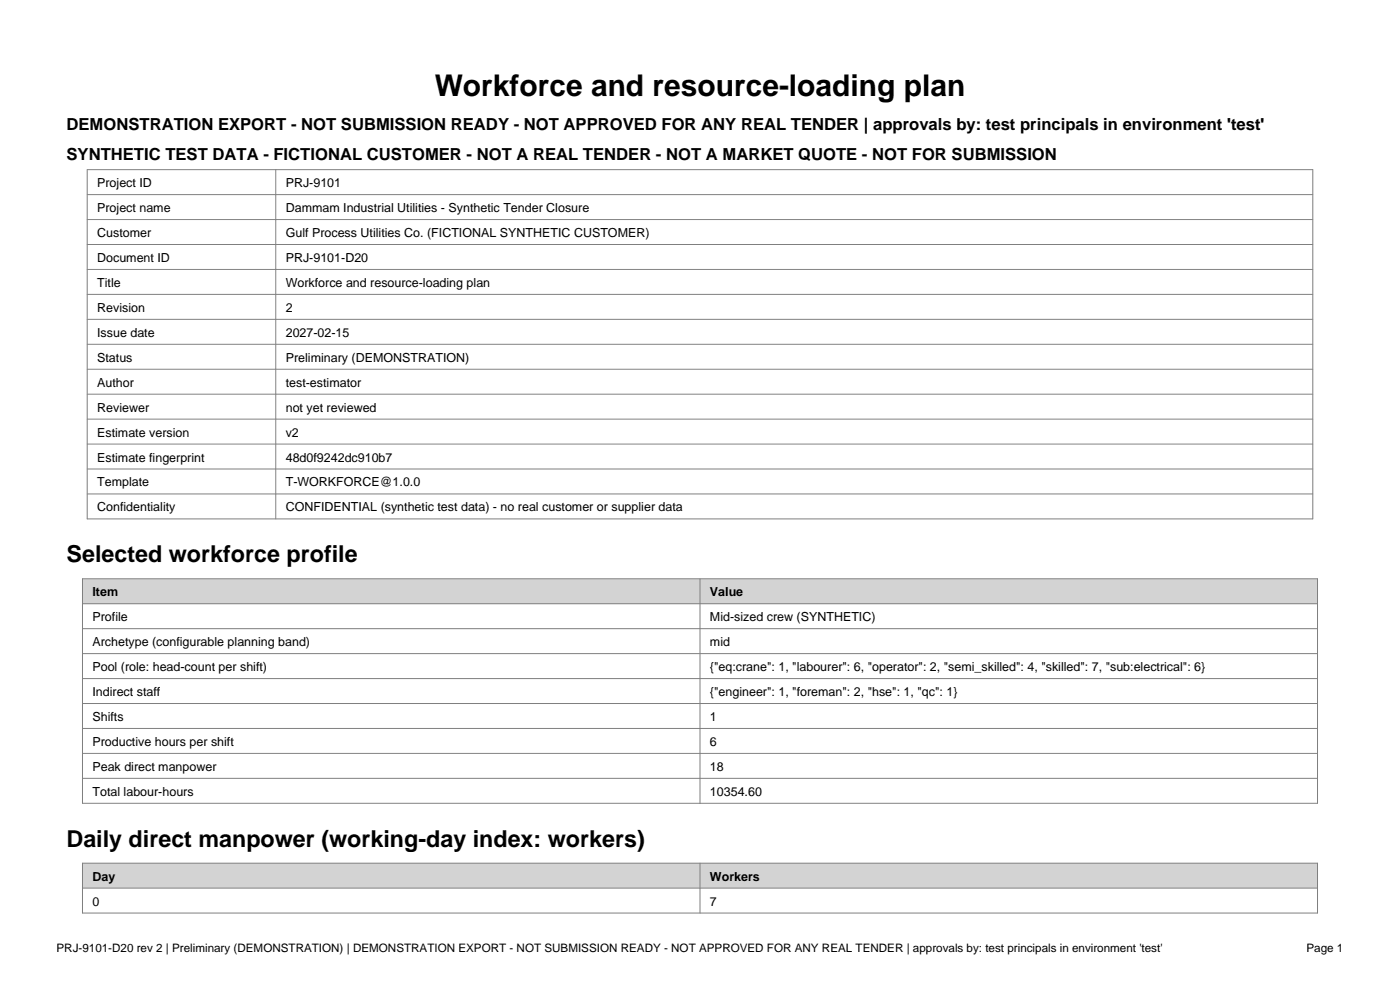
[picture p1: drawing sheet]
<svg xmlns="http://www.w3.org/2000/svg" width="297mm" height="210mm" viewBox="0 0 297 210" stroke-linecap="round" stroke-linejoin="round" font-family="sans-serif">
<defs><g id="words">
<text font-size="6.3" x="92.2" y="20.5">Workforce and resource-loading plan</text>
<g font-size="4.9">
<text x="14.1" y="119.2">Selected workforce profile</text>
<text x="14.1" y="179.6">Daily direct manpower (working-day index: workers)</text>
</g>
<g font-size="3.5">
<text x="14.1" y="27.5">DEMONSTRATION EXPORT - NOT SUBMISSION READY - NOT APPROVED FOR ANY REAL TENDER | approvals by: test principals in environment 'test'</text>
<text x="14.1" y="33.9">SYNTHETIC TEST DATA - FICTIONAL CUSTOMER - NOT A REAL TENDER - NOT A MARKET QUOTE - NOT FOR SUBMISSION</text>
</g>
<g font-size="2.6">
<text x="20.6" y="39.7">Project ID</text>
<text x="60.6" y="39.7">PRJ-9101</text>
<text x="20.6" y="45">Project name</text>
<text x="60.6" y="45">Dammam Industrial Utilities - Synthetic Tender Closure</text>
<text x="20.6" y="50.3">Customer</text>
<text x="60.6" y="50.3">Gulf Process Utilities Co. (FICTIONAL SYNTHETIC CUSTOMER)</text>
<text x="20.6" y="55.6">Document ID</text>
<text x="60.6" y="55.6">PRJ-9101-D20</text>
<text x="20.6" y="60.9">Title</text>
<text x="60.6" y="60.9">Workforce and resource-loading plan</text>
<text x="20.6" y="66.2">Revision</text>
<text x="20.6" y="71.4">Issue date</text>
<text x="60.6" y="66.2">2</text>
<text x="60.6" y="71.4">2027-02-15</text>
<text x="20.6" y="76.7">Status</text>
<text x="60.6" y="76.7">Preliminary (DEMONSTRATION)</text>
<text x="20.6" y="82">Author</text>
<text x="60.6" y="82">test-estimator</text>
<text x="20.6" y="87.3">Reviewer</text>
<text x="60.6" y="87.3">not yet reviewed</text>
<text x="20.6" y="92.6">Estimate version</text>
<text x="60.6" y="92.6">v2</text>
<text x="20.6" y="97.9">Estimate fingerprint</text>
<text x="60.6" y="97.9">48d0f9242dc910b7</text>
<text x="20.6" y="103.2">Template</text>
<text x="60.6" y="103.2">T-WORKFORCE@1.0.0</text>
<text x="20.6" y="108.5">Confidentiality</text>
<text x="60.6" y="108.5">CONFIDENTIAL (synthetic test data) - no real customer or supplier data</text>
<text x="19.6" y="126.5">Item</text>
<text x="19.6" y="131.8">Profile</text>
<text x="150.6" y="126.5">Value</text>
<text x="150.6" y="131.8">Mid-sized crew (SYNTHETIC)</text>
<text x="19.6" y="137.1">Archetype (configurable planning band)</text>
<text x="150.6" y="137.1">mid</text>
<text x="19.6" y="142.4">Pool (role: head-count per shift)</text>
<text x="150.6" y="142.4">{&quot;eq:crane&quot;: 1, &quot;labourer&quot;: 6, &quot;operator&quot;: 2, &quot;semi_skilled&quot;: 4, &quot;skilled&quot;: 7, &quot;sub:electrical&quot;: 6}</text>
<text x="19.6" y="147.6">Indirect staff</text>
<text x="150.6" y="147.6">{&quot;engineer&quot;: 1, &quot;foreman&quot;: 2, &quot;hse&quot;: 1, &quot;qc&quot;: 1}</text>
<text x="19.6" y="152.9">Shifts</text>
<text x="150.6" y="152.9">1</text>
<text x="19.6" y="158.2">Productive hours per shift</text>
<text x="150.6" y="158.2">6</text>
<text x="19.6" y="163.5">Peak direct manpower</text>
<text x="150.6" y="163.5">18</text>
<text x="19.6" y="168.8">Total labour-hours</text>
<text x="150.6" y="168.8">10354.60</text>
<text x="19.6" y="186.8">Day</text>
<text x="150.6" y="186.8">Workers</text>
<text x="19.6" y="192.1">0</text>
<text x="150.6" y="192.1">7</text>
</g>
<g font-size="2.5">
<text x="12" y="202">PRJ-9101-D20 rev 2 | Preliminary (DEMONSTRATION) | DEMONSTRATION EXPORT - NOT SUBMISSION READY - NOT APPROVED FOR ANY REAL TENDER | approvals by: test principals in environment 'test'</text>
<text x="277.2" y="202">Page 1</text>
</g>
</g></defs>
<g fill="none" stroke="#808080" stroke-width=".21">
<path d="M18.5 36h260v74.1h-260zM58.5 36v74.1M18.5 41.3h260M18.5 46.6h260M18.5 51.9h260M18.5 57.2h260M18.5 62.4h260M18.5 67.7h260M18.5 73h260M18.5 78.3h260M18.5 83.6h260M18.5 88.9h260"/>
<path d="M18.5 94.2h260M18.5 99.5h260M18.5 104.8h260"/>
</g>
<path d="M17.5 122.8h262v5.3h-262z" fill-rule="evenodd" fill="#d3d3d3"/>
<path d="M17.5 122.8h262v47.6h-262zM17.5 128.1h262M17.5 133.4h262M17.5 138.6h262M148.5 122.8v47.6M17.5 143.9h262M17.5 149.2h262M17.5 154.5h262M17.5 159.8h262M17.5 165.1h262" fill="none" stroke="#808080" stroke-width=".21"/>
<path d="M17.5 183.1h262v5.3h-262z" fill-rule="evenodd" fill="#d3d3d3"/>
<path d="M17.5 183.1h262v10.6h-262zM17.5 188.4h262M148.5 183.1v10.6" fill="none" stroke="#808080" stroke-width=".21"/>
<use href="#words"/>
</svg>
